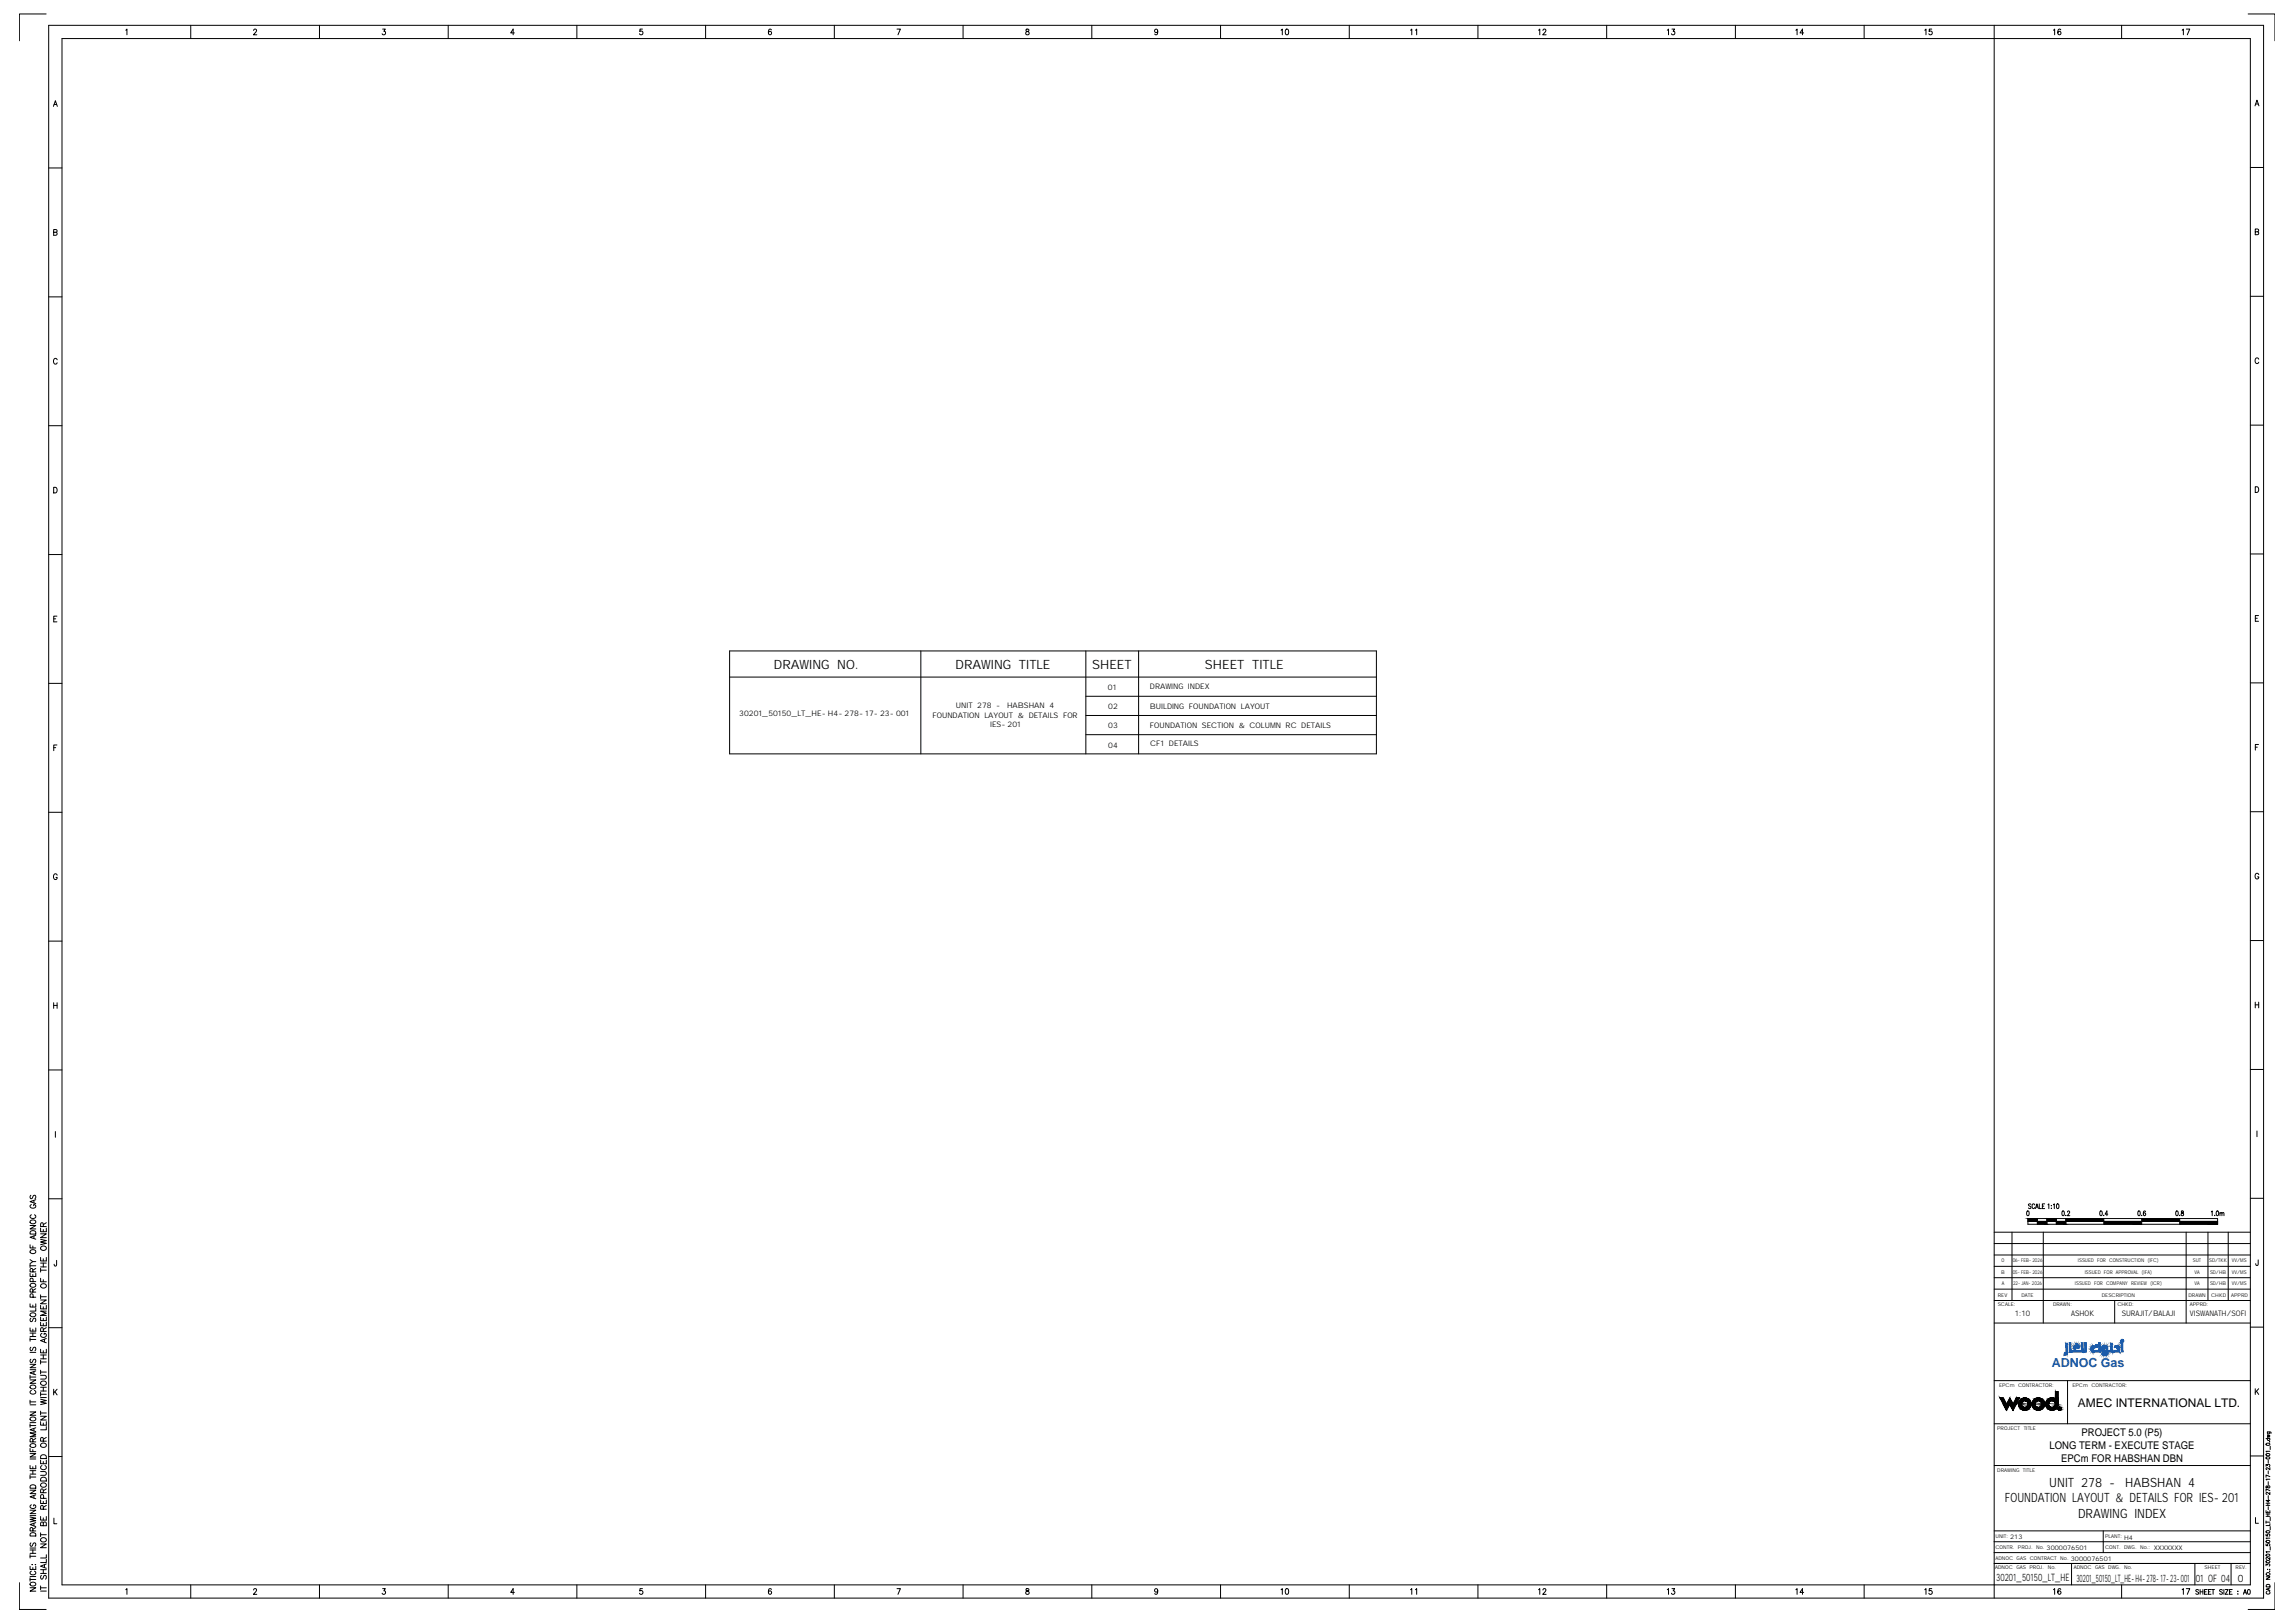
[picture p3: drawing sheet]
<svg xmlns="http://www.w3.org/2000/svg" width="1189mm" height="841mm" viewBox="0 0 1189 841" stroke-linecap="round" stroke-linejoin="round" font-family="sans-serif">
<defs><g id="words">
<g font-size="6.6">
<text x="663" y="19">10</text>
<text x="730" y="19">11</text>
<text x="797" y="19">12</text>
<text x="863" y="19">13</text>
<text x="930" y="19">14</text>
<text x="997" y="19">15</text>
<text x="1063" y="19">16</text>
<text x="1130" y="19">17</text>
<text x="401" y="347">DRAWING NO.</text>
<text x="495" y="347">DRAWING TITLE</text>
<text x="566" y="346">SHEET</text>
<text x="624" y="346">SHEET TITLE</text>
<text x="1062" y="771">UNIT 278 - HABSHAN 4</text>
<text x="1039" y="779">FOUNDATION LAYOUT &amp; DETAILS FOR IES-201</text>
<text x="1077" y="787">DRAWING INDEX</text>
<text x="25" y="826" transform="rotate(-90 25 826)">IT SHALL NOT BE REPRODUCED OR LENT WITHOUT THE AGREEMENT OF THE OWNER</text>
</g>
<text font-size="6.5" fill="#1859a9" x="1063" y="708">ADNOC Gas</text>
<g font-size="6.2">
<text x="1077" y="729">AMEC INTERNATIONAL LTD.</text>
<text x="20" y="826" transform="rotate(-90 20 826)">NOTICE: THIS DRAWING AND THE INFORMATION IT CONTAINS IS THE SOLE PROPERTY OF ADNOC GAS</text>
<text x="663" y="827">10</text>
<text x="730" y="827">11</text>
<text x="797" y="827">12</text>
<text x="863" y="827">13</text>
<text x="930" y="827">14</text>
<text x="997" y="827">15</text>
<text x="1063" y="827">16</text>
<text x="1130" y="827">17</text>
</g>
<g font-size="5.7">
<text x="1050" y="628">SCALE</text>
<text x="1087" y="631">0.4</text>
<text x="1107" y="631">0.6</text>
<text x="1145" y="631">1.0m</text>
</g>
<g font-size="5.5">
<text x="1079" y="744">PROJECT 5.0 (P5)</text>
<text x="1062" y="751">LONG TERM - EXECUTE STAGE</text>
<text x="1068" y="757">EPCm FOR HABSHAN DBN</text>
</g>
<g font-size="5.3">
<text x="1034" y="819">30201_50150_LT_HE</text>
<text x="1076" y="820">30201_50150_LT_HE-H4-278-17-23-001</text>
<text x="1138" y="820">01 OF 04</text>
<text x="1160" y="820">0</text>
</g>
<text font-size="4.9" x="1178" y="827" transform="rotate(-90 1178 827)">CAD NO.:</text>
<g font-size="4">
<text x="574" y="358">01</text>
<text x="596" y="357">DRAWING INDEX</text>
<text x="383" y="371">30201_50150_LT_HE-H4-278-17-23-001</text>
<text x="483" y="372">FOUNDATION LAYOUT &amp; DETAILS FOR</text>
<text x="495" y="367">UNIT 278 - HABSHAN 4</text>
<text x="574" y="368">02</text>
<text x="596" y="367">BUILDING FOUNDATION LAYOUT</text>
<text x="513" y="377">IES-201</text>
<text x="574" y="377">03</text>
<text x="596" y="377">FOUNDATION SECTION &amp; COLUMN RC DETAILS</text>
<text x="574" y="387">04</text>
<text x="596" y="387">CF1 DETAILS</text>
<text x="1044" y="682">1:10</text>
<text x="1073" y="682">ASHOK</text>
<text x="1100" y="682">SURAJIT/BALAJI</text>
<text x="1135" y="682">VISWANATH/SOFI</text>
</g>
<g font-size="3.3">
<text x="1042" y="798">213</text>
<text x="1101" y="798">H4</text>
<text x="1061" y="803">3000076501</text>
<text x="1116" y="803">XXXXXXX</text>
<text x="1073" y="809">3000076501</text>
</g>
<g font-size="2.6">
<text x="1037" y="660">B</text>
<text x="1037" y="654">0</text>
<text x="1043" y="660">05-FEB-2026</text>
<text x="1043" y="654">06-FEB-2026</text>
<text x="1077" y="654">ISSUED FOR CONSTRUCTION (IFC)</text>
<text x="1080" y="660">ISSUED FOR APPROVAL (IFA)</text>
<text x="1136" y="654">SUT</text>
<text x="1137" y="660">VA</text>
<text x="1145" y="654">SD/TKK</text>
<text x="1145" y="660">SD/HB</text>
<text x="1157" y="660">VV/MS</text>
<text x="1157" y="654">VV/MS</text>
<text x="1037" y="666">A</text>
<text x="1043" y="666">22-JAN-2026</text>
<text x="1075" y="666">ISSUED FOR COMPANY REVIEW (ICR)</text>
<text x="1137" y="666">VA</text>
<text x="1145" y="666">SD/HB</text>
<text x="1157" y="666">VV/MS</text>
<text x="1048" y="672">DATE</text>
<text x="1089" y="672">DESCRIPTION</text>
<text x="1134" y="672">DRAWN</text>
<text x="1146" y="672">CHKD</text>
<text x="1156" y="672">APPRD</text>
<text x="1035" y="677">SCALE:</text>
<text x="1035" y="672">REV</text>
<text x="1064" y="677">DRAWN:</text>
<text x="1097" y="677">CHKD:</text>
<text x="1135" y="677">APPRD:</text>
<text x="1036" y="719">EPCm CONTRACTOR:</text>
<text x="1074" y="719">EPCm CONTRACTOR:</text>
<text x="1035" y="741">PROJECT TITLE</text>
<text x="1035" y="763">DRAWING TITLE</text>
<text x="1034" y="797">UNIT:</text>
<text x="1091" y="797">PLANT:</text>
<text x="1034" y="803">CONTR. PROJ. No.</text>
<text x="1091" y="803">CONT. DWG. No.:</text>
<text x="1034" y="808">ADNOC GAS CONTRACT No.</text>
<text x="1034" y="813">ADNOC GAS PROJ. No.</text>
<text x="1075" y="813">ADNOC GAS DWG. No.</text>
<text x="1142" y="813">SHEET</text>
<text x="1159" y="813">REV.</text>
</g>
</g></defs>
<g fill="none" stroke="#000" stroke-width=".52">
<path d="M24 7h-14v14M25 13h1148v815h-1148zM32 20h1134v801h-1134zM65 16l1-1v3M99 13v7M131 16l1-1 1 1-2 2h2M166 13v7M198 15h2l-1 1a1.1 1.1 0 0 1 1 2 1.1 1.1 0 0 1-2-1M232 13v7M267 17h-2l1-2v3M299 13v7M333 15h-1v1a1 1 0 0 1 1 0 1 1 0 0 1 0 2 1.1 1.1 0 0 1-2-1"/>
<path d="M366 13v7M400 15a1.4 1.4 0 0 0-2 2 1.3 1.3 0 0 0 1 1 1.1 1.1 0 0 0 1-2 1.1 1.1 0 0 0-2 1M432 13v7M465 15h2l-2 3M499 13v7M532 15v1a1.2 1.2 0 0 1 1 1 1.2 1.2 0 0 1 0 1 1 1 0 0 1-1-1 1 1 0 0 1 1-1v-1zM566 13v7M600 16a.8 .8 0 0 1-1 1 1 1 0 0 1 0-2 .8 .8 0 0 1 1 0v3h-2M633 13v7M699 13v7M766 13v7M833 13v7"/>
<path d="M899 13v7M966 13v7M1033 13v815M1100 13v7M1165 7h14v14M28 55l1-3 1 3M28 54h1M1169 55l1-3 1 3M1169 54h1M25 87h7M1166 87h7M28 120h1v-1h-1v3h1v-2"/>
<path d="M1169 120h1v-1h-1v3l1-1v-1M25 154h7M1166 154h7M30 186a1 1 0 0 0-2 0 1 1 0 0 0 0 1v1a1 1 0 0 0 0 1 1.1 1.1 0 0 0 2-1M1171 186a1.1 1.1 0 0 0-2-1 1 1 0 0 0 0 2 1 1 0 0 0 0 1 1 1 0 0 0 2 0M25 221h7M1166 220h7M28 253a1.5 1.5 0 0 1 2 1 1.5 1.5 0 0 1-2 1zM1169 252a1.5 1.5 0 0 1 2 2 1.5 1.5 0 0 1-2 1zM25 287h7M1166 287h7M30 319h-2v3h2"/>
<path d="M1170 319h-1v3h1M28 321h1M378 337h335v54h-335zM477 337v54M563 337v54M590 337v54M1169 320h1M25 354h7M378 351h335M1166 354h7M563 361h150M563 371h150"/>
<path d="M28 387h1M30 386h-2v3M563 381h150M1169 387h1M1170 386h-1v3M25 421h7M1166 421h7M30 454a1.1 1.1 0 0 0-2-1 1 1 0 0 0 0 1v1a1 1 0 0 0 1 1 1 1 0 0 0 1-1h-1M1171 453a1 1 0 0 0-2 0 1 1 0 0 0 0 1 1 1 0 0 0 1 1 1 1 0 0 0 1-1h-1M25 488h7M1166 487h7M28 520v3"/>
<path d="M30 520v3M1169 519v3M1171 519v3M28 521h2M1169 521h2M25 554h7M1166 554h7M29 586v3M1170 586v3M25 621h7M1033 639h133M1043 639v35"/>
<path d="M1051 628a1.1 1.1 0 0 1 1 1 1.1 1.1 0 0 1-1 1zM1051 631h98v3h-98zM1051 633h98M1056 631v3M1059 639v47M1061 631v3M1063 626h.1M1063 625h.1M1064 624h1v2M1066 631v3M1066 624a1.1 1.1 0 0 1 1 1 1.1 1.1 0 0 1-1 1zM1069 628a1.1 1.1 0 0 1 1 1 1.1 1.1 0 0 1-1 1z"/>
<path d="M1071 630h.1M1071 631v3M1071 628h1h1l-2 2h2M1128 628a1.1 1.1 0 0 1 1 1 1.1 1.1 0 0 1-1 1zM1130 630h.1M1131 628a.8 .8 0 0 1 1 1 .8 .8 0 0 1-1 1 .8 .8 0 0 1-1-1l2-1zM1133 639v47M1144 639v35M1155 639v35M1166 621h7M29 653v3h-1v-1M1033 656h133"/>
<path d="M1033 650h133M1033 644h133M1170 653v3h-1v-1M1033 662h133M1033 674h133M1033 668h133M1096 674v12M25 688h7M1033 686h133M1166 688h7M28 720v3M30 720l-2 2"/>
<path d="M1033 715h133M1071 715v23M1169 720v3M1171 720l-2 2M28 721l2 2M1033 738h133M1037 724h1l2 4 2-4 1 4 2-4h2l-4 7-1-3-2 3zM1065 725v-4h2v7M1065 725a3 3 0 0 0-5 1 3 3 0 0 0 3 5 3 3 0 0 0 4-3M1067 728h.1M1169 721l2 2M25 755h7"/>
<path d="M1033 759h133M1166 754h7M1174 760v-1h1a.6 .6 0 0 1 1 0 .6 .6 0 0 1 0 1M1174 745h2M1175 744h1h-1l1 1h-1M1175 742h2v1M1175 745a1.1 1.1 0 0 0 1 2 .6 .6 0 0 0 0-1v-1M1175 742a.7 .7 0 0 0 1 1 .6 .6 0 0 0 0-1M1176 757v1M1176 747h.1M1176 752h-2h1M1177 749v2"/>
<path d="M1174 779h2M1174 770l1 1 1-1v1a.7 .7 0 0 1-1-1zM1175 779v1M1176 762v2M1176 768v1M1176 775v2M1176 777v1l-2-1h2M1176 773v1l-1-1-1 1h1M1176 772h-2v1M1176 767h-2h1M1176 765l-2-1v2M1176 760v2l-1-1h-1l1 1"/>
<path d="M28 787v3h1M1033 799h133M1033 793h133M1090 793v12M1169 786v3h1M1174 795v1h1a.6 .6 0 0 1 0-1 .6 .6 0 0 1 1 0 .6 .6 0 0 1 0 1M1174 783v1h2v-1M1174 789h2M1174 788v1M1174 786h2M1174 785h2M1174 780h2"/>
<path d="M1175 783v1M1175 785v1M1176 781v1M1176 797h-2h1M1176 790v1h-2M1177 786v2M1177 791v2M1033 805h133M1033 810h133M1074 810v11M1137 810v11M1156 810v11"/>
<path d="M1174 811v-1l1 1a.6 .6 0 0 1 1 0 .6 .6 0 0 1 0 1M1174 800v1h1a.6 .6 0 0 1 0-1 .6 .6 0 0 1 1 0 .6 .6 0 0 1 0 1M1176 807v1l-1-1-1 1h1M1176 804h-2l1 1M1177 801v2M10 820v14h14M65 824l1-1v3M99 821v7M131 824l1-1 1 1-2 2h2M166 821v7M198 823h2l-1 1a1.1 1.1 0 0 1 1 2 1 1 0 0 1-2 0M232 821v7"/>
<path d="M267 825h-2l1-2v3M299 821v7M333 823h-1v1a1 1 0 0 1 1 0 1 1 0 0 1 0 2 1 1 0 0 1-2 0M366 821v7M400 824v-1a1.4 1.4 0 0 0-2 2 1.3 1.3 0 0 0 1 1 .9 .9 0 0 0 1-1 1 1 0 0 0-2 0M432 821v7M465 823h2l-2 3M499 821v7M532 823v1a1.2 1.2 0 0 1 1 1 1.2 1.2 0 0 1 0 1 1 1 0 0 1-1-1 1 1 0 0 1 1-1v-1zM566 821v7M600 824a.8 .8 0 0 1-1 1 .8 .8 0 0 1 0-1 .8 .8 0 0 1 1 0v2h-2M633 821v7"/>
<path d="M699 821v7M766 821v7M833 821v7M899 821v7M966 821v7M1100 821v7M1139 824h-1v1l1 1h-1M1140 824v2M1140 825h2M1142 824v2M1142 825h1M1144 824h-2v2h2"/>
<path d="M1145 825h.1M1146 824h-1v2h1M1146 824h2M1147 824v2M1152 824h-2v1l2 1h-2M1153 824v2M1153 824h2l-2 2h2M1155 825h1M1157 824h-2v2h2M1160 825h.1M1160 826h.1M1163 826v-2l1 2"/>
<path d="M1163 825h1M1179 820v14h-14"/>
<circle cx="1049" cy="728" r="1.8"/>
<circle cx="1049" cy="728" r="3"/>
<circle cx="1056" cy="728" r="3"/>
<circle cx="1056" cy="728" r="1.8"/>
<circle cx="1063" cy="728" r="1.8"/>
<circle cx="1067" cy="730" r=".8"/>
<circle cx="1175" cy="754" r=".9"/>
<circle cx="1175" cy="755" r=".9"/>
<circle cx="1175" cy="748" r=".9"/>
<circle cx="1175" cy="794" r=".9"/>
<circle cx="1175" cy="799" r=".9"/>
<circle cx="1175" cy="806" r=".9"/>
<circle cx="1175" cy="809" r=".9"/>
<circle cx="1165" cy="825" r="1.1"/>
</g>
<g fill="#000" stroke="#000" stroke-width=".52">
<path d="M1037 724h1zM1045 724h1zM1067 729h1zM1067 731h1z"/>
<path d="M1051 631l5 2h-5zM1051 631l5 2v-2z"/>
<path d="M1056 633l5 1h-5zM1056 633l5 1v-1z"/>
<path d="M1061 631l5 2h-5zM1061 631l5 2v-2z"/>
<path d="M1066 633l5 1h-5zM1066 633l5 1v-1z"/>
<path d="M1071 631l19 2h-19zM1071 631l19 2v-2z"/>
<path d="M1090 633l20 1h-20zM1090 633l20 1v-1z"/>
<path d="M1110 631l20 2h-20zM1110 631l20 2v-2z"/>
<path d="M1130 633l19 1h-19zM1130 633l19 1v-1z"/>
<path d="M1037 724l3 4-2-4zM1037 724l3 4h-2z"/>
<path d="M1038 728h5zM1038 728h5z"/>
<path d="M1038 728l2 3 1-3zM1038 728l2 3z"/>
<path d="M1042 725l1 3zM1042 725l1 3h-3z"/>
<path d="M1038 728h4zM1038 728h3z"/>
<path d="M1043 728h2zM1043 728h2z"/>
<path d="M1042 728l1 3 2-3zM1042 728l1 3z"/>
<path d="M1038 728h7zM1038 728h7z"/>
<path d="M1042 728h3zM1042 728h3z"/>
<path d="M1046 728h2zM1046 728h2z"/>
<path d="M1045 724h2zM1045 724h2z"/>
<path d="M1045 724v4l2-4zM1045 724v4h-2z"/>
<path d="M1047 726h2zM1047 726h2z"/>
<path d="M1047 729h2zM1047 729h2z"/>
<path d="M1046 728h2zM1046 728h2z"/>
<path d="M1046 727h2zM1046 727l2 1z"/>
<path d="M1046 728h2zM1046 728h2z"/>
<path d="M1046 727h2zM1046 727h2z"/>
<path d="M1046 727h2zM1046 727h2z"/>
<path d="M1046 728h2zM1046 728h2z"/>
<path d="M1046 728l2 1zM1046 728l2 1z"/>
<path d="M1046 727h2zM1046 727h2z"/>
<path d="M1046 729h2zM1046 729h2z"/>
<path d="M1046 726h2zM1046 726l2 1z"/>
<path d="M1046 729h2zM1046 729h2z"/>
<path d="M1046 726h2zM1046 726h2z"/>
<path d="M1046 729h2zM1046 729h2z"/>
<path d="M1046 726h2zM1046 726h2z"/>
<path d="M1046 729h3zM1046 729h3z"/>
<path d="M1047 726h2zM1047 726h1z"/>
<path d="M1047 729h2zM1047 729h2z"/>
<path d="M1047 726h2zM1047 726h2z"/>
<path d="M1047 729h2zM1047 729h2z"/>
<path d="M1047 726h2zM1047 726h2z"/>
<path d="M1049 724h1zM1048 724h2z"/>
<path d="M1050 726h2zM1050 726h2z"/>
<path d="M1050 729h2zM1050 729h2z"/>
<path d="M1048 724l3 1zM1048 725h3z"/>
<path d="M1048 731h2zM1048 731h2z"/>
<path d="M1048 725h3zM1047 725h4z"/>
<path d="M1048 730h3zM1048 730l2 1z"/>
<path d="M1051 728h2zM1051 728h2z"/>
<path d="M1047 725h5zM1047 725h5z"/>
<path d="M1047 730h4zM1047 730h4z"/>
<path d="M1047 725l5 1zM1047 725l5 1h-5z"/>
<path d="M1047 730h4h1zM1047 730h4z"/>
<path d="M1049 726h3zM1049 726h3z"/>
<path d="M1047 729l5 1v-1zM1047 729l5 1z"/>
<path d="M1050 726h2zM1050 726h2z"/>
<path d="M1050 729h2zM1049 729h3z"/>
<path d="M1050 726h2zM1050 726h2z"/>
<path d="M1050 729h2zM1050 729h2z"/>
<path d="M1050 726h2zM1050 726h2z"/>
<path d="M1050 729h2zM1050 729h2z"/>
<path d="M1051 726h1zM1051 726h1z"/>
<path d="M1051 726l1 1zM1051 726l1 1z"/>
<path d="M1051 729h1zM1051 729h1z"/>
<path d="M1051 729h1zM1050 729h2z"/>
<path d="M1051 727h1zM1051 727h1z"/>
<path d="M1051 729h1zM1051 729h1z"/>
<path d="M1051 727h1zM1051 727h1z"/>
<path d="M1051 727h2zM1051 727h2z"/>
<path d="M1051 728h1zM1051 728h1z"/>
<path d="M1051 728h1zM1051 728l1 1z"/>
<path d="M1051 727l2 1zM1051 727l2 1z"/>
<path d="M1051 728h2zM1051 728h2z"/>
<path d="M1051 728h2zM1051 728h1z"/>
<path d="M1053 728h2zM1053 728h2z"/>
<path d="M1054 726h2zM1054 726h2z"/>
<path d="M1054 729h2zM1054 729h2z"/>
<path d="M1053 727l2 1zM1053 727l2 1z"/>
<path d="M1053 728h2zM1053 728h2z"/>
<path d="M1053 728h2zM1053 728h2z"/>
<path d="M1053 727h2zM1053 727h2z"/>
<path d="M1053 727h2zM1053 727h2z"/>
<path d="M1053 728h2zM1053 728h2z"/>
<path d="M1053 728l2 1zM1053 728l2 1z"/>
<path d="M1053 727h2zM1053 727h2z"/>
<path d="M1053 729h2zM1053 729h2z"/>
<path d="M1053 726h2zM1053 726h2z"/>
<path d="M1053 726h2zM1053 726l2 1z"/>
<path d="M1053 729h2zM1053 729h2z"/>
<path d="M1053 729h2zM1053 729h2z"/>
<path d="M1054 726h1zM1054 726h1z"/>
<path d="M1054 729h2zM1054 729h2z"/>
<path d="M1054 726h2zM1054 726h1z"/>
<path d="M1054 729h2zM1054 729h2z"/>
<path d="M1054 726h2zM1054 726h2z"/>
<path d="M1054 729h2zM1054 729h2z"/>
<path d="M1054 726h2zM1054 726h2z"/>
<path d="M1057 729h2zM1057 729h2z"/>
<path d="M1056 724h1zM1055 724h2z"/>
<path d="M1057 726h2zM1057 726h2z"/>
<path d="M1056 731h1zM1056 731h1z"/>
<path d="M1055 724l3 1zM1055 725h3z"/>
<path d="M1055 731h3zM1055 731h2z"/>
<path d="M1055 725h3zM1054 725h4z"/>
<path d="M1058 728h2zM1058 728h2z"/>
<path d="M1055 730h3zM1055 730l3 1z"/>
<path d="M1054 725h5zM1054 725h5h-5z"/>
<path d="M1054 730h4h1zM1054 730h4z"/>
<path d="M1054 725l5 1zM1054 725l5 1h-5z"/>
<path d="M1057 726h2zM1057 726h2z"/>
<path d="M1057 729h2zM1057 729h2z"/>
<path d="M1054 729l5 1v-1zM1054 729l5 1h-5z"/>
<path d="M1057 726h2zM1057 726h2z"/>
<path d="M1057 726h2zM1057 726h2z"/>
<path d="M1057 729h2zM1057 729h2z"/>
<path d="M1057 726h2zM1057 726h2z"/>
<path d="M1057 729h2zM1057 729h2z"/>
<path d="M1058 726h1zM1058 726h1z"/>
<path d="M1058 729h1zM1058 729h1z"/>
<path d="M1058 726l1 1zM1058 726l1 1z"/>
<path d="M1058 729h1zM1058 729h1z"/>
<path d="M1058 727h2zM1058 727h2z"/>
<path d="M1058 729h1zM1058 729h1z"/>
<path d="M1058 727h2zM1058 727h2z"/>
<path d="M1058 728h2zM1058 728l1 1z"/>
<path d="M1058 727h2zM1058 727h2z"/>
<path d="M1058 727l2 1zM1058 727l2 1z"/>
<path d="M1058 728h2zM1058 728h2z"/>
<path d="M1058 728h2zM1058 728h2z"/>
<path d="M1058 728h2zM1058 728h2z"/>
<path d="M1060 729h2zM1060 729h2z"/>
<path d="M1061 726h1zM1061 726h1z"/>
<path d="M1060 728h2zM1060 728h2z"/>
<path d="M1060 727h2zM1060 727h2z"/>
<path d="M1060 727h2zM1060 727l2 1z"/>
<path d="M1060 728h2zM1060 728h2z"/>
<path d="M1060 728h2zM1060 728h2z"/>
<path d="M1060 727h2zM1060 727h2z"/>
<path d="M1060 728l2 1zM1060 728l2 1z"/>
<path d="M1060 727h2zM1060 727h2z"/>
<path d="M1060 727h2zM1060 727h2z"/>
<path d="M1060 729h2zM1060 729h2z"/>
<path d="M1060 726h2zM1060 726l2 1z"/>
<path d="M1060 729h2zM1060 729h2z"/>
<path d="M1061 726h1zM1061 726h1z"/>
<path d="M1061 729h2zM1061 729h2z"/>
<path d="M1061 729h2zM1061 729h2z"/>
<path d="M1061 726h2zM1061 726h1z"/>
<path d="M1061 729h2zM1061 729h2z"/>
<path d="M1061 726h2zM1061 726h2z"/>
<path d="M1061 729h2zM1061 729h2z"/>
<path d="M1061 726h2zM1061 726h2z"/>
<path d="M1063 724h1zM1063 724h1z"/>
<path d="M1063 731h1zM1063 731h1z"/>
<path d="M1063 724h1zM1063 724h1z"/>
<path d="M1063 724l2 1zM1062 725h3z"/>
<path d="M1063 731h1zM1063 731h1z"/>
<path d="M1062 731h2zM1062 731h2z"/>
<path d="M1062 725h3zM1062 725h3z"/>
<path d="M1062 725h3zM1062 725h3z"/>
<path d="M1062 730h3zM1062 730l2 1z"/>
<path d="M1062 730h3zM1062 730h3z"/>
<path d="M1062 725h3zM1062 725h3z"/>
<path d="M1062 730h3zM1062 730h3z"/>
<path d="M1061 730h4zM1061 730h4z"/>
<path d="M1061 730h5zM1061 730h4z"/>
<path d="M1061 730h5zM1061 730h5z"/>
<path d="M1061 729h5zM1061 729l5 1z"/>
<path d="M1064 729h2zM1064 729h2z"/>
<path d="M1064 729h2zM1064 729h2z"/>
<path d="M1064 729h2zM1064 729h2z"/>
<path d="M1065 729h1zM1064 729h2z"/>
<path d="M1065 729h1zM1065 729h1z"/>
<path d="M1065 729h1zM1065 729h1z"/>
<path d="M1065 729h2zM1065 729h1z"/>
<path d="M1065 728h2zM1065 728h2z"/>
<path d="M1065 728h2zM1065 728h2z"/>
<path d="M1065 728h2zM1065 728l2 1z"/>
<path d="M1065 721l2 4v-4zM1065 721l2 4h-2z"/>
<path d="M1062 725h5zM1061 725h6z"/>
<path d="M1061 725l6 1v-1zM1061 725l6 1h-6z"/>
<path d="M1061 726h6zM1061 726h6z"/>
<path d="M1064 726h3zM1064 726h3z"/>
<path d="M1064 726h3zM1064 726h3z"/>
<path d="M1064 726h3zM1064 726h3z"/>
<path d="M1065 726h2zM1065 726h2z"/>
<path d="M1065 726l2 1zM1065 726l2 1z"/>
<path d="M1065 727h2zM1065 727h2z"/>
<path d="M1065 727h2zM1065 727h2z"/>
<path d="M1065 727l2 1zM1065 727l2 1z"/>
<path d="M1065 728h2zM1065 728h2z"/>
<path d="M1065 728h2zM1065 728h2z"/>
<path d="M1067 729h1zM1067 729h1z"/>
<path d="M1067 729h1zM1067 729h1z"/>
<path d="M1067 731h1zM1067 731h1z"/>
<path d="M1067 729h1zM1067 729h1z"/>
<path d="M1067 731h1zM1067 731h1z"/>
<path d="M1067 729l1 1zM1067 729l1 1z"/>
<path d="M1067 731h1zM1067 731h1z"/>
<path d="M1067 730h1zM1067 730h1z"/>
<path d="M1067 730h1zM1067 730l1 1z"/>
<path d="M1067 730h1zM1067 730h1z"/>
<path d="M1067 730h1zM1067 730h1z"/>
<path d="M1067 730h1zM1067 730h1z"/>
<path d="M1067 730h1zM1067 730h1z"/>
<path d="M1067 730h1zM1067 730h1z"/>
</g>
<g fill="#1859a9" stroke="#1859a9" stroke-width=".52">
<path d="M1071 697v4v-4zM1071 697v4z"/>
<path d="M1070 701l1 1h-1zM1070 701l1 1zM1070 701l1 1zM1070 701l1 1zM1071 701v1z"/>
<path d="M1070 701v1zM1070 701v1z"/>
<path d="M1071 696v1zM1071 696v1z"/>
<path d="M1072 696l1 4v-4zM1072 696l1 4-1 1zM1073 700l-1 1 7-1zM1072 701l7-1 1 1zM1079 696v4l1 1zM1079 696h1v5z"/>
<path d="M1075 699v1h1zM1075 699h1v1z"/>
<path d="M1077 699l1-1v1zM1077 698h1zM1077 698h1h-1zM1077 697v1zM1077 697v1zM1077 697v1zM1077 697v1zM1076 697h1l-1 1zM1076 697v1zM1076 697v1zM1076 697v1zM1075 697h1v1zM1075 697l1 1zM1075 698v-1l1 1zM1075 698h1zM1075 698h1h-1zM1075 698h1zM1075 698h1l-1 1zM1075 699l1-1z"/>
<path d="M1076 696v1h1zM1076 696h1v1z"/>
<path d="M1080 696v5h1zM1080 696h1v5z"/>
<path d="M1086 697h1zM1086 697h1z"/>
<path d="M1086 697h1zM1086 697h1z"/>
<path d="M1086 697v1zM1086 697v1zM1086 698h1zM1086 698h1z"/>
<path d="M1088 696l1 5v-5zM1088 696l1 5-1-1zM1085 701h4l-1-1zM1085 700h3l-3 1z"/>
<path d="M1085 697v1zM1085 697v1zM1084 698l1-1v1zM1084 698h1zM1084 698h1h-1zM1084 698h1zM1084 698l1 1h-1zM1084 699h1zM1084 699h1h-1zM1084 699h1zM1084 699h1l-1 1zM1084 700l1-1zM1084 700l1-1-1 1zM1085 699l-1 1zM1085 700h-1zM1085 700v1v-1zM1085 700v1z"/>
<path d="M1100 695v-1zM1100 694v1zM1100 694v1zM1100 694v1zM1100 694v1zM1100 694v1zM1100 694v1z"/>
<path d="M1099 694l1 1zM1099 694l1 1zM1099 694l1 1zM1099 695h1z"/>
<path d="M1099 695h1zM1099 695h1h-1zM1100 695h-1h1zM1099 695h1z"/>
<path d="M1094 696v1h1zM1094 696h1v1z"/>
<path d="M1094 698h1zM1094 698h1zM1094 698l1 3v-3zM1094 698l1 3-1-1zM1091 701h4l-1-1zM1091 700h3l-3 1z"/>
<path d="M1090 697h1v1zM1090 697l1 1zM1090 698v-1l1 1zM1090 698h1zM1090 698h-1zM1089 698h1zM1089 698l1 1h-1zM1089 699h1zM1089 699h1h-1zM1089 699h1zM1089 699h1v1zM1090 699v1zM1090 700v-1v1zM1090 699v1zM1090 700v1v-1zM1090 700v1zM1091 700v1h-1zM1091 700v1z"/>
<path d="M1091 699l1-1v1zM1091 698h1zM1092 698h-1zM1092 698h-1zM1091 697l1 1h-1zM1091 697v1zM1091 697v1zM1091 697v1z"/>
<path d="M1091 699l1 2v-2zM1091 699l1 2h-1z"/>
<path d="M1089 701h1l-1 1zM1090 701l-1 1zM1089 702l1-1v1zM1090 701v1zM1090 701v1zM1090 701v1zM1091 701v1h-1zM1091 701v1zM1091 701v1zM1091 701v1zM1091 701l1 1h-1zM1091 701l1 1zM1091 701l1 1zM1091 701l1 1zM1091 701h1v1zM1091 701h1z"/>
<path d="M1095 700v1l3-1zM1095 701l3-1v1zM1098 699v1v1zM1098 699v2z"/>
<path d="M1098 699v-1v1zM1098 699v-1zM1098 698v1zM1097 698h1zM1098 698h-1zM1098 698h-1zM1097 697l1 1h-1zM1097 697v1zM1097 697v1zM1097 697v1z"/>
<path d="M1096 698h1v-1zM1096 697h1l-1 1z"/>
<path d="M1099 696l1 5v-5zM1099 696l1 5h-1z"/>
<path d="M1080 700v1zM1080 700v1z"/>
</g>
<use href="#words"/>
</svg>
